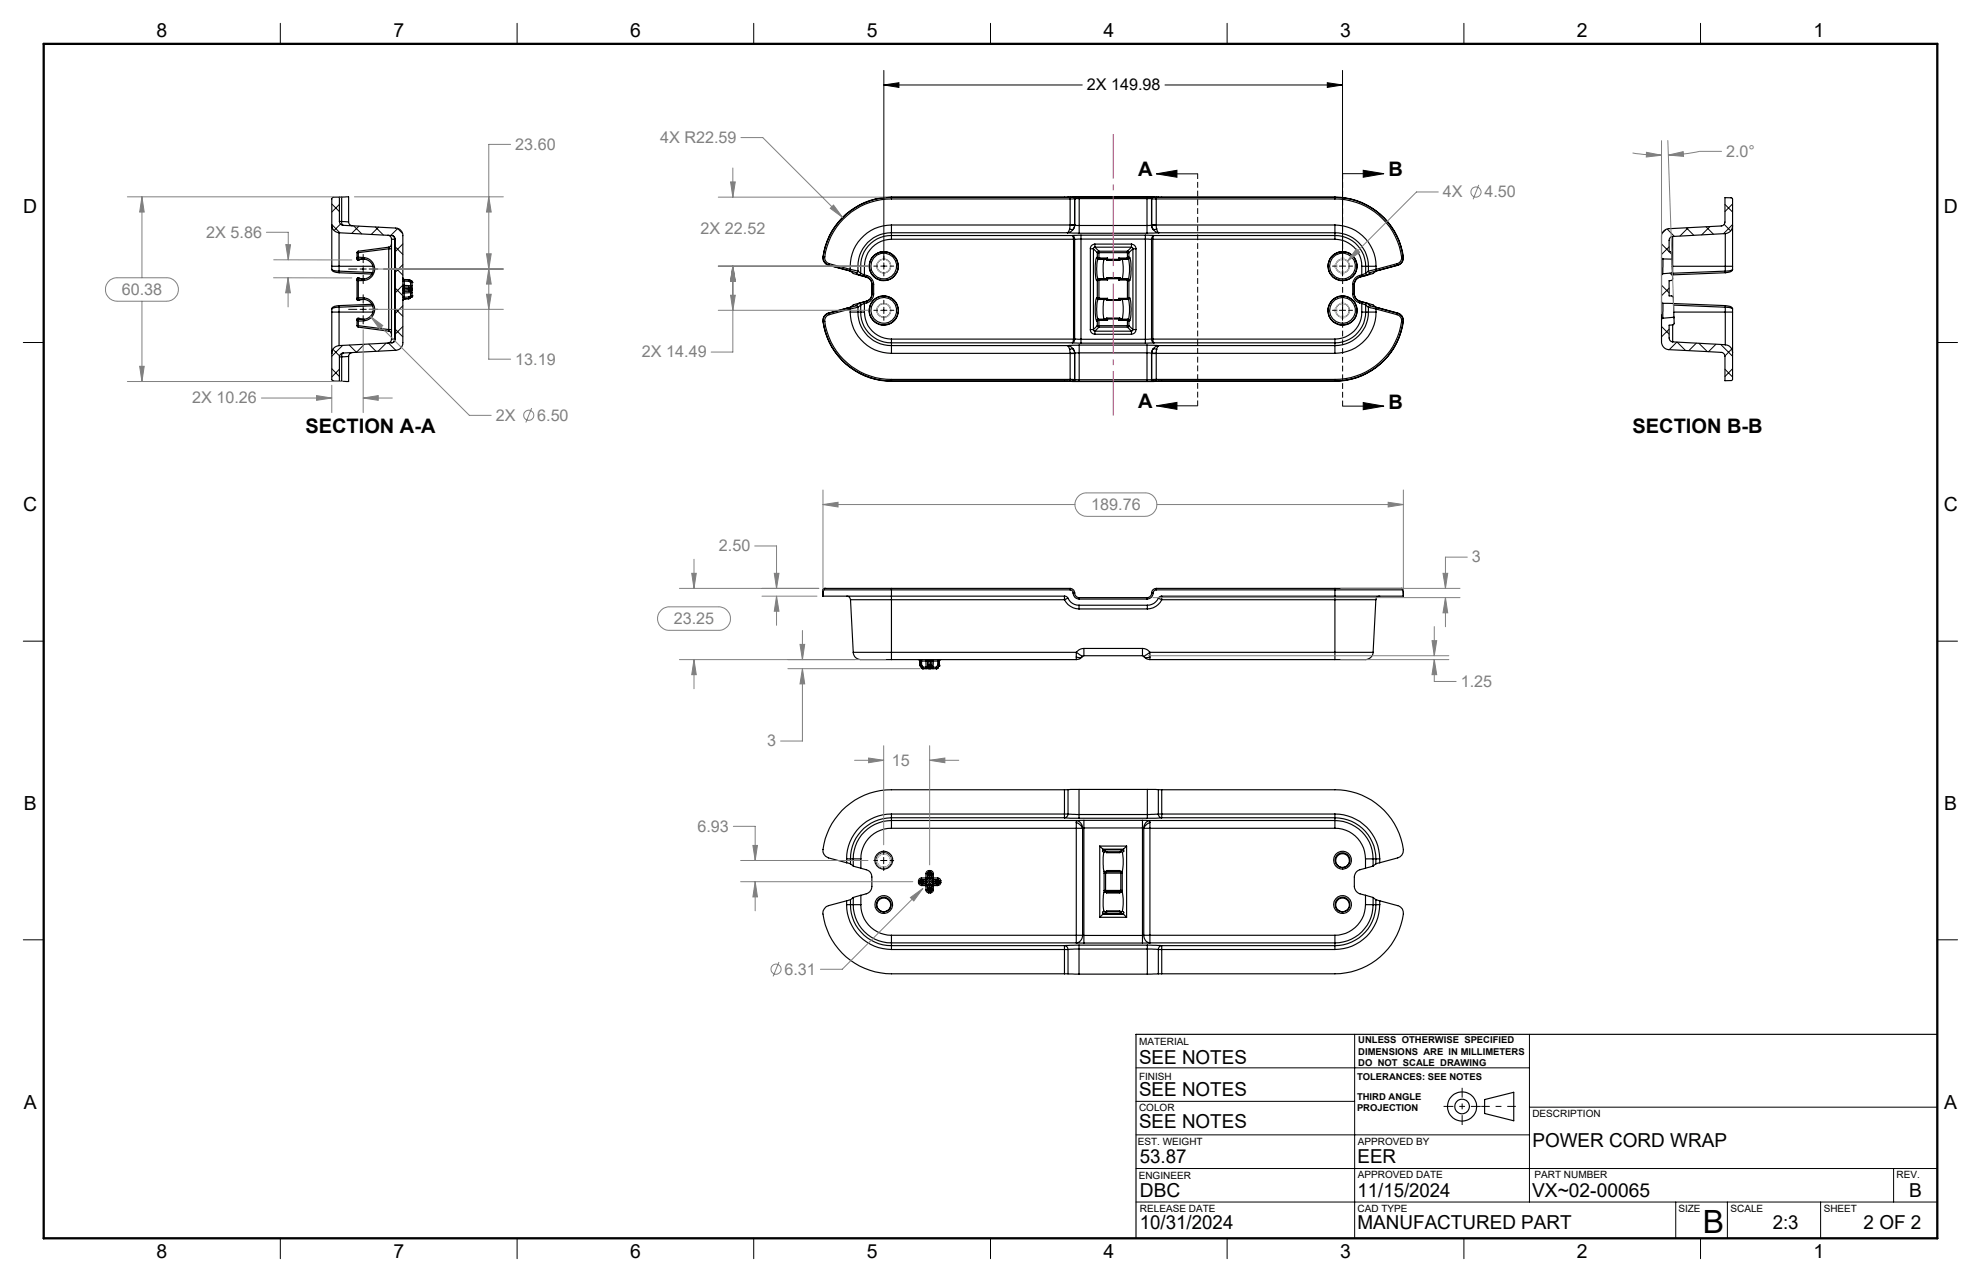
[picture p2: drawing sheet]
<svg xmlns="http://www.w3.org/2000/svg" width="432mm" height="279mm" viewBox="0 0 432 279" stroke-linecap="round" stroke-linejoin="round" font-family="sans-serif">
<defs><g id="words">
<text font-size="7" x="371.2" y="268.7">B</text>
<g font-size="4.4">
<text x="248.1" y="38.4">A</text>
<text x="302.6" y="38.4">B</text>
<text x="248.1" y="89">A</text>
<text x="302.6" y="89.1">B</text>
<text x="66.6" y="94.4">SECTION A-A</text>
<text x="355.8" y="94.3">SECTION B-B</text>
</g>
<g font-size="4.2">
<text x="34.1" y="8.1">8</text>
<text x="85.7" y="8.1">7</text>
<text x="137.3" y="8.1">6</text>
<text x="188.9" y="8.1">5</text>
<text x="240.5" y="8.1">4</text>
<text x="292.1" y="8.1">3</text>
<text x="343.7" y="8.1">2</text>
<text x="395.3" y="8.1">1</text>
<text x="5.1" y="46.4">D</text>
<text x="423.7" y="46.4">D</text>
<text x="5.1" y="111.4">C</text>
<text x="423.7" y="111.4">C</text>
<text x="5.2" y="176.5">B</text>
<text x="423.8" y="176.5">B</text>
<text x="248.3" y="232">SEE NOTES</text>
<text x="248.3" y="238.9">SEE NOTES</text>
<text x="5.2" y="241.6">A</text>
<text x="248.3" y="245.9">SEE NOTES</text>
<text x="423.8" y="241.6">A</text>
<text x="334" y="249.9">POWER CORD WRAP</text>
<text x="248.5" y="253.4">53.87</text>
<text x="295.9" y="253.4">EER</text>
<text x="248.5" y="260.8">DBC</text>
<text x="295.9" y="260.8">11/15/2024</text>
<text x="334" y="260.8">VX~02-00065</text>
<text x="416.1" y="260.9">B</text>
<text x="248.5" y="267.9">10/31/2024</text>
<text x="295.9" y="267.9">MANUFACTURED PART</text>
<text x="386.4" y="267.9">2:3</text>
<text x="406.2" y="267.9">2 OF 2</text>
<text x="34.1" y="274.2">8</text>
<text x="85.7" y="274.2">7</text>
<text x="137.3" y="274.2">6</text>
<text x="188.9" y="274.2">5</text>
<text x="240.5" y="274.2">4</text>
<text x="292.1" y="274.2">3</text>
<text x="343.7" y="274.2">2</text>
<text x="395.3" y="274.2">1</text>
</g>
<text font-size="3.5" x="236.9" y="19.7">2X 149.98</text>
<g font-size="3.5" fill="#808080">
<text x="112.3" y="32.6">23.60</text>
<text x="143.9" y="31.2">4X R22.59</text>
<text x="376.3" y="34.2">2.0°</text>
<text x="314.5" y="43">4X</text>
<text x="323.6" y="43">4.50</text>
<text x="45" y="51.8">2X 5.86</text>
<text x="152.7" y="50.9">2X 22.52</text>
<text x="26.5" y="64.2">60.38</text>
<text x="139.9" y="77.9">2X 14.49</text>
<text x="112.3" y="79.4">13.19</text>
<text x="41.9" y="87.9">2X 10.26</text>
<text x="108.1" y="91.7">2X</text>
<text x="117.1" y="91.7">6.50</text>
<text x="237.9" y="111.1">189.76</text>
<text x="156.7" y="120.2">2.50</text>
<text x="320.8" y="122.6">3</text>
<text x="146.9" y="136">23.25</text>
<text x="318.4" y="149.7">1.25</text>
<text x="167.2" y="162.7">3</text>
<text x="194.4" y="166.9">15</text>
<text x="152" y="181.3">6.93</text>
<text x="171" y="212.4">6.31</text>
</g>
<g font-size="2.2">
<text x="248.3" y="227.6">MATERIAL</text>
<text x="248.3" y="235.3">FINISH</text>
<text x="248.3" y="242.1">COLOR</text>
<text x="334" y="243.4">DESCRIPTION</text>
<text x="248" y="249.5">EST. WEIGHT</text>
<text x="296" y="249.5">APPROVED BY</text>
<text x="248.2" y="257">ENGINEER</text>
<text x="296" y="256.8">APPROVED DATE</text>
<text x="334.5" y="256.8">PART NUMBER</text>
<text x="413.4" y="256.8">REV.</text>
<text x="248.5" y="264">RELEASE DATE</text>
<text x="295.9" y="264">CAD TYPE</text>
<text x="365.8" y="264">SIZE</text>
<text x="377.2" y="264">SCALE</text>
<text x="397.5" y="264">SHEET</text>
</g>
<g font-size="2.1">
<text x="296.1" y="227.3">UNLESS OTHERWISE SPECIFIED</text>
<text x="296.1" y="229.8">DIMENSIONS ARE IN MILLIMETERS</text>
<text x="296.1" y="232.3">DO NOT SCALE DRAWING</text>
<text x="295.8" y="235.3">TOLERANCES: SEE NOTES</text>
<text x="295.8" y="239.6">THIRD ANGLE</text>
<text x="295.8" y="242.1">PROJECTION</text>
</g>
</g></defs>
<g fill="none" stroke="#000" stroke-width=".25">
<path d="M72.3 58.7a1.49 1.49 0 0 0 1.6 .7M72.3 49a1.69 1.69 0 0 0 1.6 1.7M72.3 58h1.6M72.3 49v9M72.3 58.7l.3 .2 1.3 .2M72.3 58v.7M73.9 50.7l11.5 .6a.78 .78 0 0 1 .7 .8M73.9 50.7v7.3M73.9 59.1v.3M73.9 58h7.4M73.9 59.4l7.2 .3M73.9 58v1.1"/>
<path d="M73.9 59.1l7.3 .3M74 43h-1.4l-.3 .3v5.7M74 48.3a.92 .92 0 0 0 .8 .8M74 48.3h.5M74 43v5.3M74.5 42.9l-.5 .1M74.5 48.3v.6l.3 .2M74.5 48.3l1.5 .1M74.5 42.9h1.5v5.5M74.5 42.9v5.4M74.8 49.1l11.5 .6a1.63 1.63 0 0 1 1.5 1.7v23.3a1.63 1.63 0 0 1-1.5 1.6l-11.5 .6M76 48.4a.84 .84 0 0 0 .8 .8"/>
<path d="M77.8 55.1h.3M77.8 56.2l.2 .2M77.8 55.1v1.5l.2 .1M78 56.4h.1M78 56.7h.1M78 56.4l1.3 .1M78 56.4v.3M78.1 54.8v.3M78.1 56.1l-.1 .3M78.1 56.1l-.3 .1M78.1 54.8l-.3 .3M78.1 55.1v1"/>
<path d="M78.1 56.1h1.2M79.1 56.4l-1.1 .3M79.3 56.1a2.51 2.51 0 0 1 2.4 2.5 2.51 2.51 0 0 1-2.4 2.5M79.3 56.5a2.15 2.15 0 0 1 2.1 2.1 2.15 2.15 0 0 1-2.1 2.2M79.3 56.1v.4M84.5 51.3a.92 .92 0 0 1 .8 .8M84.7 54.2h.6M84.7 53.9v.3M84.7 54.2v17.6M84.7 53.9l-6.6 .9M84.7 54.2l-6.6 .9M85.3 52.1l.7 .1"/>
<path d="M85.3 53.2a.67 .67 0 0 1-.6 .7M85.3 52.1v21.8M85.6 51.4l.3 .2 .1 .5M86 52.1h.1M86 52.1v21.8M86.1 52.1v21.8M179.4 56a1.61 1.61 0 0 0 1.2 1.8M179.4 56h.4M179.4 56a1.71 1.71 0 0 0 1.3 1.8M179.4 56h.1M179.8 56a1.3 1.3 0 0 0 .9 1.5M180.6 57.8l4.7 1.3 .7 .5 2.8 .8"/>
<path d="M180.7 57.8h-.1M180.7 57.8l4.5 1.2M180.7 57.5v.3M180.7 57.5l4.6 1.2M185.2 59l1.4 .4M185.3 58h1.7M185.3 58.7l-.1 .3M185.3 58.7l1.7 .4M185.3 58v.7M186.6 59.4l.6 .5M187 59.1l-.1 .3h-.3M187 58v1.1"/>
<path d="M187 58h.6M187 59.1l.6 .4M187.2 59.9l1.1 .3M187.6 59.5l-.1 .3-.3 .1M187.6 58h.8M187.6 59.5l.8 .4M187.6 58v1.5M188.4 59.9l-.1 .3M188.4 58v1.9M188.4 59.9l.5 .1M194.3 49a9.1 9.1 0 0 0-9 9M194.3 43.4a14.7 14.7 0 0 0-14.5 12.6"/>
<path d="M194.3 43a15 15 0 0 0-14.9 13M194.3 43v.4M194.3 49v1.7M194.3 50.7a7.2 7.2 0 0 0-7.3 7.3M194.3 51.3a6.7 6.7 0 0 0-6.7 6.7M194.3 51.3v.8M194.3 52.1a5.9 5.9 0 0 0-5.9 5.9M194.3 49h39M194.3 43.4h39M194.3 43h.1M194.3 50.7v.6M194.3 50.7h38.4"/>
<path d="M194.3 43h39M194.3 51.3h39.5M194.3 52.1h39.7M232 43h21.2M232.7 50.7l2.5 .1M233.2 49.9l-.5 .8M233.2 49.9l.3 .1 .5-.1M233.3 49h.1M233.3 49l.9 .1M233.3 49l-.1 .9M233.3 43v.4M233.3 43h.6"/>
<path d="M233.3 43.4v5.6M233.8 51.3l.2 .2 .2 .6M233.8 51.3l.2 .8M233.9 43l.3 .3M233.9 43h.1M234 49.9l-.6 .6-.7 .2M234 52.2h.2M234 52.1h.2M234 52.1v21.8M234.2 43.3l-.9 .1M234.2 49.1l-.2 .8M234.2 43.3h.1"/>
<path d="M234.2 49l1 .1M234.2 49l-.2 .9M234.2 43.3v5.7M234.2 52.1v21.8M235.2 42.9l-1.3 .1M235.2 43.3h-1M235.2 49.1v1.7M235.2 42.9v.4M235.2 42.9h14.8M235.2 43.3v5.8M235.2 50.8h14.8M235.2 49.1h14.8"/>
<path d="M235.2 43.3h14.8M235.6 51.3h-1.8M235.6 51.3v.8M235.6 52.1l-1.4 .1M235.6 51.3h14.1M235.6 52.1h14.1M235.6 52.1v21.8M237.7 54.2h.6M237.7 54.2v17.6M238.3 54.2v17.6M238.3 54.2l.9 .9M238.7 53.9l-.3 .1-.1 .2"/>
<path d="M238.7 53.2a1.02 1.02 0 0 0-1 1M238.7 53.2v.7M238.7 53.9l.8 .9M238.7 53.9h7.9M238.7 53.2h7.9M239 56.1a10 10 0 0 0 0 5M239 56.1l.4 .4M239.2 56.1l.3 .1M239.2 55.1h.3M239.2 56.1l.3 .3M239.2 55.1v1M239.2 56.1h-.2"/>
<path d="M239.4 56.5a7.4 7.4 0 0 0 0 4.3M239.4 56.5h1.5M239.5 56.4h.1M239.5 56.2h.1M239.5 56.2v.2M239.5 54.8l-.3 .3M239.5 54.8v.3M239.5 55.1v1.1M239.5 55.1h6.2M239.5 56.2h1.9M239.5 56.4h1.7M239.5 54.8h6.2"/>
<path d="M239.5 56.4l-.1 .1M240.9 56.5h-.2a8.1 8.1 0 0 0 0 4.3h.1M241.1 56.5l.1 .2h2.9M241.1 56.4h.1M241.1 56.4l-.2 .1M241.2 56.4v.3l.2-.2M241.2 56.4h-.1M241.4 56.2l-.2 .2M241.4 56.2v.3M241.4 56.5h2.5M243.9 56.2l.2 .2M243.9 56.5l.2 .2"/>
<path d="M243.9 56.2v.3M243.9 56.2h1.8M244.1 56.4h.1M244.1 56.7h.1M244.1 56.4v.3M244.1 56.4h1.6M244.2 56.5l-.1 .2M244.2 56.4l.2 .1M244.2 56.4h.1M244.4 56.5l.2 .1a8.9 8.9 0 0 1-.1 4.2h-.1M244.4 56.5h1.5M245.7 56.2v.2"/>
<path d="M245.7 56.4l.2 .1M245.7 55.1h.4M245.7 56.2l.1 .2M245.7 54.8v.3M245.7 54.8l.4 .3M245.7 55.1v1.1M245.8 56.4h-.1M245.9 56.5a7.4 7.4 0 0 1 0 4.3M246.1 56.1l-.4 .1M246.1 56.1l-.3 .3M246.1 55.1v1M246.1 56.1h.1"/>
<path d="M246.2 56.1a10 10 0 0 1 0 5M246.2 56.1l-.3 .4M246.6 53.9l.3 .1v.2M246.6 53.2a1.02 1.02 0 0 1 1 1M246.6 53.2v.7M246.6 53.9l-.9 .9M246.9 54.2h.7M246.9 54.2l-.8 .9M246.9 54.2v17.6M247.6 54.2v17.6M249.7 51.3h1.8M249.7 52.1l1.3 .1"/>
<path d="M249.7 51.3v.8M249.7 52.1v21.8M250 42.9l1.4 .1M250 43.3h1M250 49.1v1.7M250 42.9v.4M250 43.3v5.8M251 49l-1 .1M251 49l.3 .9M251 52.2h.3M251 43.3v5.7M251 52.1v21.8"/>
<path d="M251 43.3h.1M251 49h1M251 43.3l1 .1M251 49.1l.3 .8M251 49v.1M251 49h.1M251.3 49.9l.5 .6 .8 .2M251.3 52.1v21.8M251.3 52.1h39.7M251.4 43h.6M251.4 43l-.3 .1-.1 .2M251.4 43h.1"/>
<path d="M251.5 51.3l-.3 .2-.2 .6M251.5 51.3l-.2 .8M251.5 51.3h39.5M252 49l.1 .9M252 49l-1 .1M252 43v.4M252 43.4v5.6M252 49h39M252 43.4h39M252 43h39M252.1 49.9l.2 .6 .3 .2M252.1 49.9l-.4 .1-.4-.1"/>
<path d="M252.6 50.7l-2.6 .1M252.6 50.7h38.4M291 49a9 9 0 0 1 8.9 9M291 43.4a14.7 14.7 0 0 1 14.5 12.6M291 43v.4M291 43a15 15 0 0 1 14.8 13M291 50.7a7.3 7.3 0 0 1 7.3 7.3M291 49v1.7M291 43a15.1 15.1 0 0 1 14.9 13M291 51.3a6.7 6.7 0 0 1 6.7 6.7M291 52.1a5.8 5.8 0 0 1 5.8 5.9M291 51.3v.8"/>
<path d="M291 43h.1M291 50.7v.6M296.8 58h.9M296.8 59.9l.1 .3M296.8 58v1.9M296.8 59.9l-.5 .1M297.7 59.5l.1 .3 .3 .1M297.7 59.5l-.9 .4M297.7 58h.6M297.7 58v1.5M298.1 59.9l-1.2 .3M298.3 58h1.6"/>
<path d="M298.3 59.1l.1 .3h.3M298.3 58v1.1M298.3 59.1l-.6 .4M298.7 59.4l-.6 .5M299.9 58.7l.1 .3M299.9 58.7l-1.6 .4M299.9 58v.7M300 59l-1.3 .4M304.5 57.5l.1 .3M304.5 57.5l-4.6 1.2M304.6 57.8h.1M304.6 57.8l-4.6 1.2"/>
<path d="M304.7 57.8l-4.6 1.2-.8 .6-2.9 .8M305.5 56a1.32 1.32 0 0 1-1 1.5M305.8 56h-.3M305.8 56a1.63 1.63 0 0 1-1.2 1.8M305.8 56h.1M305.9 56a1.62 1.62 0 0 1-1.2 1.8M362.2 56.1l.3 .3M362.2 56.1v3.9M362.4 59.7l-.2 .3M362.5 56.4v.1M362.5 56.5l-.1 3.2M364.4 56.5l.1 2.9"/>
<path d="M364.5 58h11.6M364.5 59.5v1.6l-.7 .1v3.3h.6l.3 .2 .1 1.4M364.5 59.5l-2.1 .2M364.6 59.9h.1M364.6 51.5h-.1a.88 .88 0 0 0-.7 .9v2.5l.5 .1 .1 1.5-1.9-.1M364.6 51.5v8M364.6 59.5v.4M364.6 59.5l-.1 .1M376.1 50.9v7.1M376.1 58h1.5M376.1 59.1v.3M376.1 59.4l-11.5 .5"/>
<path d="M376.1 50.9l-11.5 .6M376.1 58v1.1M376.1 59.1l-11.5 .4M377.6 58.7v.1a1.65 1.65 0 0 1-1.5 .6M377.6 49.2v-5.8l-.3-.3h-1.3v5.3l-.2 .5-.3 .3-11.8 .6a1.7 1.7 0 0 0-1.5 1.8v4.5M377.6 49.2a1.67 1.67 0 0 1-1.5 1.7M377.6 49.2v8.8M377.6 58.7l-.5 .3-1 .1M377.6 58v.7M72.3 77v5.8l.3 .2 1.4 .1M72.3 68h1.6M72.3 68v9"/>
<path d="M72.3 67.3v.7M73.9 66.6a1.44 1.44 0 0 0-1.6 .7M73.9 75.3a1.69 1.69 0 0 0-1.6 1.7M73.9 68v7.3M73.9 67l-1.3 .1-.3 .2M73.9 66.6v.4M73.9 68h7.4M73.9 67v1M74 77.8h.5M74 77.8v5.3M74.5 77.8v5.3M74.8 76.9a.92 .92 0 0 0-.8 .9"/>
<path d="M74.8 76.9l-.3 .3v.6M76 77.7l-1.5 .1M76 77.7v5.4h-1.5M76.8 76.8a.84 .84 0 0 0-.8 .9M77.8 71h.3M77.8 69.8l.3 .2M77.8 71l.3 .3M78 60.9l.1 .3M78 60.9h.1M78 69.7l.1 .3M78 69.6v.1M78 65.2h.1"/>
<path d="M78 60.9l-.2 .1 .3 .2M78 69.7l-.2 .1M78 69.6l-.2 .2M78 65.5h.1M78 60.6l1.1 .2M78 60.6h.1M78 69.4l1.1 .2M78 69.4h.1M78 69.4l-.2 .1v1.5M78 60.6l-.2 .1v4.7l.2 .1M78 65.2l1.3 .1M78 60.6v.3"/>
<path d="M78 65.2v.3M78 69.4v.3M78.1 71v.3M78.1 64.9l-.1 .3M78.1 64.9l-.3 .1 .2 .2M78.1 71l6.6 .8M78.1 71.3l6.6 .9M78.1 61.2v3.7M78.1 70v1M78.1 64.9h1.2M79.1 65.3l-1.1 .2M79.3 64.9a2.51 2.51 0 0 1 2.4 2.5 2.51 2.51 0 0 1-2.4 2.5"/>
<path d="M79.3 60.8v.3M79.3 69.6v.3M79.3 65.3a2.15 2.15 0 0 1 2.1 2.1 2.15 2.15 0 0 1-2.1 2.2M79.3 64.9v.4M79.3 69.9l-1.2 .1M79.3 61.1l-1.2 .1M79.3 60.8l-1.3 .1M79.3 69.6h-1.3M81.1 66.3l-7.2 .3M81.2 66.6l-7.3 .4M84.7 71.8h.6M84.7 72.2a.67 .67 0 0 1 .6 .6"/>
<path d="M84.7 71.8v.4M85.3 73.9a.92 .92 0 0 1-.8 .9M86 73.9h.1M86 73.9h-.7M86 73.9l-.1 .5-.4 .3M86.1 73.9a.78 .78 0 0 1-.7 .8l-11.5 .6M87.8 60.6l.3 .3M87.8 63.2h.3M87.8 62.8h.3M87.8 61.3h.3M87.8 64.8h.3M88.1 65.1l-.3 .4"/>
<path d="M88.1 63.2v.3M88.1 63.5l-.3 .4h.3M88.1 62.5v.3M88.1 62.2h-.3l.3 .3M88.1 62.8v.4M88.1 62.8l1 .1M88.1 62.5l1 .1M88.1 60.9v.4M88.1 64.8v.3M88.1 65.1l-.3 .3M88.1 62.2v.3M88.1 63.5v.4"/>
<path d="M88.1 61.3h1M88.1 60.9l1 .1M88.1 65.1h.1M88.1 60.9h.1M88.1 61.3v.9M88.1 63.9v.9M88.1 62.2l1.4 .1M89.1 61h.1M89.1 63.5h-1M89.1 63.1l-1 .1M89.1 63.1v.4M89.1 62.6v.3"/>
<path d="M89.1 62.9v.2M89.1 63.1h.1M89.1 62.9h.1M89.1 62.6l.1 .3M89.1 62.6h.4M89.1 63.5h.4M89.1 61v.3M89.1 65.1h-1M89.1 64.7l-1 .1M89.1 64.7v.4M89.1 61.3l.4 .3M89.1 64.7l.1 .3"/>
<path d="M89.1 65.1h.1M89.2 65l-.1 .1M89.2 62.9v.2M89.2 63.1l-.1 .4M89.2 61l-.1 .3M89.2 65h.1M89.2 61h.1M89.2 61l.5 .3M89.2 62.9h.5M89.2 63.1h.5M89.5 62.6l.2 .3M89.5 62.6l.3 .3"/>
<path d="M89.5 62.3v.3M89.5 63.5v.3M89.5 63.8h.3M89.5 62.3h.3M89.5 64.5l-.4 .2M89.5 64.5l.2 .3M89.5 61.6h.3M89.5 64.5h.3M89.5 63.8l-1.4 .1M89.5 61.6v.7M89.5 63.8v.7M89.7 61.3l.1 .3"/>
<path d="M89.7 62.9v.2M89.7 63.1l-.2 .4M89.7 62.9h.1M89.7 61.3l-.2 .3M89.7 64.8h.1M89.7 61.3h.1M89.7 64.8l-.5 .2M89.8 64.5l-.1 .3M89.8 62.9v.2M89.8 63.1h-.1M89.8 63.1l-.3 .4M89.8 63.1v.7"/>
<path d="M89.8 62.3v.6M89.8 61.6h.1M89.8 64.5h.1M89.8 61.6v.7M89.8 63.8v.7M179.4 70.1a15 15 0 0 0 14.9 13M179.4 70.1h.1M179.4 70.1a15 15 0 0 0 14.9 12.9M179.8 70.1a14.7 14.7 0 0 0 14.5 12.6M179.8 70.1h-.4M180.6 68.2a1.61 1.61 0 0 0-1.2 1.9M180.6 68.2l.1 .1"/>
<path d="M180.7 68.3a1.66 1.66 0 0 0-1.3 1.8M180.7 68.3v.3M180.7 68.6a1.29 1.29 0 0 0-.9 1.5M185.2 67l.1 .3M185.2 67l-4.5 1.3M185.3 68a9.1 9.1 0 0 0 9 9M185.3 68h1.7M185.3 67.3l-4.6 1.3M185.3 67.3v.7M186.6 66.6l-1.4 .4M186.6 66.6l.3 .1 .1 .3M187 68a7.2 7.2 0 0 0 7.3 7.3"/>
<path d="M187 67l-1.7 .3M187 67v1M187 68h.6M187.2 66.1l.3 .1 .1 .3M187.2 66.1l-.6 .5M187.6 68a6.7 6.7 0 0 0 6.7 6.7M187.6 68h.8M187.6 66.5v1.5M187.6 66.5l-.6 .5M188.3 65.8l-1.1 .3M188.3 65.8l.1 .3M188.3 60.2l.5 .2"/>
<path d="M188.4 68a5.9 5.9 0 0 0 5.9 5.9M188.4 66.1l-.8 .4M188.4 66.1v1.9M188.8 65.7l-2.8 .7-.7 .6-4.7 1.2M188.8 60.4l.8 .5 .3 .5 .1 .6M188.8 65.7h.1M188.8 60.4l.9 .5 .3 .5 .1 .6M188.8 65.7l.1 .3M188.8 60.4h.1M188.8 65.7l-.5 .1M188.9 60l.7 .4 .5 .5 .3 1.1M188.9 60l-.1 .4"/>
<path d="M188.9 66l-.5 .1M190 64l-.1 .7-.3 .5-.8 .5M190 62v2M190 64l.1 .1M190.1 62h.3M190.1 64.1h.3M190.1 64.1l-.1 .6-.3 .5-.9 .5M190.1 62v2.1M190.1 62h-.1M190.4 64.1l-.3 1-.5 .6-.7 .3M190.4 62v2.1M194.3 75.3v1.7"/>
<path d="M194.3 73.9v.8M194.3 77h39M194.3 74.7v.6M194.3 75.3h38.4M194.3 74.7h39.5M194.3 73.9h39.7M232.7 75.3l.5 .9M232.7 75.3l.7 .3 .6 .5M233.2 76.2l.1 .8M233.3 77v5.7M233.8 74.7l1.8 .1M234 76.1l-.5-.1-.3 .2"/>
<path d="M234 76.1l.2 .8M234 76.1l.2 .9M234 73.9h.2M234 73.9l-.2 .8M234.2 76.9l-.9 .1M234.2 73.9l-.2 .7-.2 .1M234.2 73.9h1.4M234.2 77v5.7M235.2 76.9l-1 .1M235.2 75.2l-2.5 .1M235.2 75.2v1.7M235.2 76.9v5.9"/>
<path d="M235.2 75.2h14.8M235.2 76.9h14.8M235.6 73.9v.9M235.6 74.8h14.1M235.6 73.9h14.1M237.7 71.8h.6M237.7 71.8a1.02 1.02 0 0 0 1 1M238.3 71.8l.1 .2 .3 .2M238.7 72.2v.6M238.7 72.2h7.9M238.7 72.8h7.9M239 64.9a10 10 0 0 0 0 5"/>
<path d="M239 64.9l.1 .2 .3 .2M239 61.1l.2 .1M239 69.9l.2 .1M239.2 64.9l.3 .1M239.2 71h.3M239.2 71l.3 .3M239.2 64.9l.3 .3M239.2 61.2v3.7M239.2 70v1M239.2 64.9h-.2M239.2 71l-.9 .8M239.4 69.6l-.4 .3"/>
<path d="M239.4 60.8l-.3 .1-.1 .2M239.4 65.3h1.7M239.4 65.3a7.4 7.4 0 0 0 0 4.3M239.4 60.8h1.4M239.4 69.6h.1M239.4 60.8l.1 .1M239.4 69.6h1.5M239.5 65.2h.1M239.5 69.7l-.3 .3M239.5 69.7v.1M239.5 60.9l-.3 .3M239.5 60.9v.1"/>
<path d="M239.5 60.9h.1M239.5 61h.1M239.5 65h.1M239.5 61l-.3 .2M239.5 69.8h.1M239.5 69.8l-.3 .2M239.5 71v.3M239.5 65v.2M239.5 69.6v.1M239.5 69.6v.2M239.5 61h1.9M239.5 65h1.9"/>
<path d="M239.5 61v4M239.5 69.8v1.2M239.5 69.8h1.9M239.5 71h6.2M239.5 71.3h6.2M239.5 65.2h1.7M239.5 69.6h1.7M239.5 60.9h1.7M239.5 65.2l-.1 .1M239.5 71.3l-.8 .9M240.8 60.8h.3M240.8 65.3h-.1a9.5 9.5 0 0 0-.1 4.2l.3 .1"/>
<path d="M240.9 69.6h.2M241.1 65.3l.1 .2h2.9M241.1 65.3h.1M241.1 60.8h.1M241.1 69.6h.1M241.1 60.8l.1 .1M241.2 69.4l-.1 .2M241.2 69.4h2.9M241.2 69.4h.1M241.2 60.9l.2 .1M241.2 60.6l.2 .1M241.2 69.4l.2 .1"/>
<path d="M241.2 69.7l.2 .1M241.2 65.5h.1M241.2 65.2h.1M241.2 69.6v.1M241.2 60.9h.1M241.2 60.6h.1M241.2 60.6v.3M241.2 65.2v.3M241.2 69.4v.3M241.2 65.2l-.1 .1M241.4 65l-.2 .2M241.4 65.3l-.2 .2"/>
<path d="M241.4 60.7v.3M241.4 65v.3M241.4 69.5v.3M241.4 60.7h2.5M241.4 65.3h2.5M241.4 69.5h2.5M243.9 65.3l.2 .2M243.9 65l.2 .2M243.9 61h1.8M243.9 60.7v.3M243.9 65v.3M243.9 69.5v.3"/>
<path d="M243.9 65h1.8M243.9 69.8h1.8M244.1 60.6l-.2 .1M244.1 60.9l-.2 .1M244.1 69.4l-.2 .1M244.1 69.4l-.2 .4M244.1 65.5h.1M244.1 65.2h.1M244.1 60.9h.1M244.1 69.4h.1M244.1 60.6h.1M244.1 60.6v.3"/>
<path d="M244.1 65.2v.3M244.1 65.2h1.6M244.1 60.9h1.6M244.1 65.2l.1 .1M244.1 60.6h-2.9l-.1 .2M244.1 60.6l.1 .2M244.1 69.4l.1 .2M244.2 65.3l-.1 .2M244.2 65.3h.2M244.2 65.3h.1M244.2 69.6h.1M244.2 60.8h.1"/>
<path d="M244.2 60.8h1.7M244.2 69.6h-.1h1.6M244.2 60.8l-.1 .1M244.4 69.6h-.2M244.4 69.6h1.5M244.4 65.3h.1a8.1 8.1 0 0 1 0 4.2l-.1 .1M244.4 65.3h1.5M245.7 61h.1M245.7 69.8h.1M245.7 65.2h.1M245.7 65v.2M245.7 69.6v.2"/>
<path d="M245.7 69.6l.1 .1M245.7 60.9v.1M245.7 60.9h.1M245.7 65.2l.2 .1M245.7 61l.4 .2M245.7 71h.4M245.7 69.8l.4 .2M245.7 71v.3M245.7 65l.1 .2M245.7 61v4M245.7 69.8v1.2M245.7 71.3l.9 .9"/>
<path d="M245.8 69.7l-.1 .1M245.8 69.7l.3 .3M245.8 60.9l-.1 .1M245.8 60.9l.3 .3M245.9 69.6l.3 .3M245.9 60.8l.3 .3M245.9 65.3a7.4 7.4 0 0 1 0 4.3M245.9 69.6h-.2M245.9 60.8l-.2 .1M246.1 64.9l-.4 .1M246.1 71l-.4 .3M246.1 64.9l-.3 .3"/>
<path d="M246.1 61.2v3.7M246.1 70v1M246.1 64.9h.1M246.1 71l.8 .8M246.2 64.9a10 10 0 0 1 0 5M246.2 64.9l-.3 .4M246.2 69.9l-.1 .1M246.2 61.1l-.1 .1M246.6 72.2v.6M246.9 71.8v.2l-.3 .2M246.9 71.8h.7M247.6 71.8a1.02 1.02 0 0 1-1 1"/>
<path d="M249.7 73.9v.9M250 76.9l1 .1M250 75.2v1.7M250 75.2l2.6 .1M250 76.9v5.9M251 73.9l.2 .7 .3 .1M251 73.9h-1.3M251 73.9h.3M251 77v5.7M251 77h.1M251 77h1M251 76.9v.1"/>
<path d="M251 76.9l1 .1M251.3 76.1l-.3 .8M251.3 76.1l.4-.1 .4 .2M251.3 76.1l-.3 .9M251.3 73.9l.2 .8M251.3 73.9h39.7M251.5 74.7l-1.8 .1M251.5 74.7h39.5M252 77h.1M252 77h39M252 77v5.7M252.1 76.2l-.1 .8"/>
<path d="M252.6 75.3l-.3 .2-.2 .7M252.6 75.3l-.8 .3-.5 .5M252.6 75.3h38.4M291 75.3v1.7M291 73.9v.8M291 74.7v.6M294.9 64.1l.1 .7 .4 .6 .9 .6M294.9 62h.3M294.9 64.1h.3M294.9 62v2.1M295.2 64.1l.4 1.1 .8 .5M295.2 64.1l.5 1.1 .7 .5"/>
<path d="M295.2 62v2.1M296.3 60l-.9 .6-.4 .6-.1 .8M296.3 60l.1 .4M296.3 66l.5 .1M296.4 65.7l-.1 .3M296.4 60.4l-.8 .5-.4 1.1M296.4 60.4h.1M296.4 65.7l.5 .1M296.4 65.7l2.9 .7 .8 .6 4.6 1.2M296.4 60.4l-.7 .5-.5 1.1M296.4 65.7h.1M296.8 68a5.8 5.8 0 0 1-5.8 5.9"/>
<path d="M296.8 68h.9M296.8 66.1l.9 .4M296.8 66.1v1.9M296.9 65.8l1.2 .3M296.9 65.8l-.1 .3M296.9 60.2l-.5 .2M297.7 68a6.7 6.7 0 0 1-6.7 6.7M297.7 68h.6M297.7 66.5v1.5M297.7 66.5l.6 .5M298.1 66.1l-.3 .1-.1 .3M298.1 66.1l.6 .5"/>
<path d="M298.3 68a7.3 7.3 0 0 1-7.3 7.3M298.3 68h1.6M298.3 67l1.6 .3M298.3 67v1M298.7 66.6l-.3 .1-.1 .3M298.7 66.6l1.3 .4M299.9 68a9 9 0 0 1-8.9 9M299.9 67.3v.7M299.9 67.3l4.6 1.3M300 67l-.1 .3M300 67l4.6 1.3M304.5 68.6a1.32 1.32 0 0 1 1 1.5"/>
<path d="M304.6 68.3l-.1 .3M304.6 68.3a1.58 1.58 0 0 1 1.2 1.8M304.7 68.2a1.7 1.7 0 0 1 1.2 1.9M304.7 68.2l-.1 .1M305.5 70.1a14.7 14.7 0 0 1-14.5 12.6M305.5 70.1h.3M305.8 70.1a15 15 0 0 1-14.8 12.9M305.9 70.1a15.1 15.1 0 0 1-14.9 13M305.9 70.1h-.1M362.2 65.8l.3 .3M362.2 65.8v3.9M362.2 69.7v4.8a1.7 1.7 0 0 0 1.5 1.7l11.5 .6a.91 .91 0 0 1 .8 .8v5.4l1.4-.1 .2-.2v-5.9"/>
<path d="M362.2 60v5.8M362.4 69.4l2.5-.3v1.4l-.3 .3M362.4 69.4l-.2 .3M362.5 66.1l-.1 3.3M362.5 66.1h2.3M364.6 70.8l-.8 .1v2.8a.81 .81 0 0 0 .8 .8M364.6 70.7v.1M364.6 74.5l11.5 .6M364.6 70.8v3.7M364.6 66.1l11.5 .5M364.8 66.2l.1 2.9M364.8 66.5l11.3 .5"/>
<path d="M364.8 68h11.3M376.1 66.6l1 .2 .5 .3v.2M376.1 75.1a1.69 1.69 0 0 1 1.5 1.7M376.1 68v7.1M376.1 68h1.5M376.1 67l1 .1 .5 .2M376.1 66.6v.4M376.1 67v1M377.6 68v8.8M377.6 67.3v.7M74 83.1h.5M194.3 82.7v.3"/>
<path d="M194.3 83.1h96.7M194.3 82.7h39M194.3 83v.1M194.3 83h39M233.3 82.7h.9M233.3 82.7v.3M233.3 83h.6M233.9 83h.1M233.9 83l1.3 .1M234.2 82.7l-.3 .3M234.2 82.7h.1M234.2 82.7l1 .1"/>
<path d="M235.2 82.8v.3M235.2 83.1h14.8M235.2 82.8h14.8M250 82.8v.3M251 82.7l-1 .1M251 82.7l.1 .3h.3M251 82.7h.1M251.4 83h.6M251.4 83l-1.4 .1M251.4 83h.1M252 82.7h-1M252 82.7v.3"/>
<path d="M252 82.7h39M252 83h39M291 82.7v.3M291 83v.1M179.4 128.6h14.9M179.4 128.6v1.3h14.9M179.4 128.6h.1M179.7 128.2l-.3 .4M179.8 128.2l-.4 .4M179.8 128.2h14.5M179.8 128.2h.1M184.5 129.9a.84 .84 0 0 1 .9 .8"/>
<path d="M185.4 130.7h8.9M185.4 130.7l.6 11.5M194.3 128.2v.4M194.3 129.9v.8M194.3 128.6v1.3M194.3 130.7v11.5M194.3 128.6h39M194.3 129.9h37.7M194.3 128.2h39M194.3 130.7h37.7M232 129.9l.5 .1 .3 .4M232 130.7a3.6 3.6 0 0 0 3.2 2"/>
<path d="M232 129.9v.8M232.8 130.4a2.58 2.58 0 0 0 2.4 1.5M232.8 130.4l-.8 .3M233.3 128.6l.3 .1 .3 .5M233.3 128.2v.4M233.3 128.2a1.03 1.03 0 0 1 .9 1M233.9 129.3a1.27 1.27 0 0 0 1.3 1.3M233.9 129.3h.3M233.9 129.2h.3M233.9 129.2v.1M234.2 129.3a1.03 1.03 0 0 0 1 .9M234.2 129.2v.1"/>
<path d="M235.2 131.9v.8M235.2 131.9h14.9M235.2 132.7h14.9M235.2 130.2v.4M235.2 130.6h14.8M235.2 130.2h14.8M250 130.2v.4M250.1 131.9v.8M251 129.3a.96 .96 0 0 1-1 .9M251 129.3h.4M251 129.2h.4M251 129.2v.1"/>
<path d="M251.4 129.3a1.32 1.32 0 0 1-1.4 1.3M251.4 129.2v.1M252 128.6l-.3 .1-.3 .5M252 128.2a.96 .96 0 0 0-1 1M252 128.2v.4M252 128.6h39M252 128.2h39M252.5 130.4a2.58 2.58 0 0 1-2.4 1.5M252.5 130.4l.7 .3M253.2 129.9l-.4 .1-.3 .4M253.2 130.7a3.5 3.5 0 0 1-3.1 2M253.2 129.9v.8"/>
<path d="M253.2 129.9h37.8M253.2 130.7h37.8M291 129.9h14.9M291 128.6h14.8M291 128.2h14.5M291 128.2v.4M291 129.9v.8M291 130.7h8.9M291 128.6v1.3M291 130.7v11.5M299.9 130.7l-.6 11.5M300.7 129.9a.79 .79 0 0 0-.8 .8"/>
<path d="M305.5 128.2l.4 .3v1.4M305.5 128.2h.1M305.5 128.2l.3 .4M305.8 128.6h.1M305.8 128.6l.1 1.3M186 142.2h8.3M186 142.2a1.91 1.91 0 0 0 2.4 1.6h5.9M194.3 142.2v1.6M194.3 142.2h40.3M194.3 143.8h40.3M200.2 143.8l.3 .3M200.5 144.1l.1 .9"/>
<path d="M200.5 144.1h.1M200.6 145v.2M200.6 144.1h.3M200.6 144.1v.9M200.6 145h.1M200.6 145h.3M200.6 145.2h.1M200.6 145.2l.3 .4M200.9 143.8v.3M200.9 144.1v.9M200.9 144.1h.9M200.9 145.6l.3 .1"/>
<path d="M200.9 145l.3 .4M200.9 145l-.3 .2M200.9 145.6h.1M201.2 145.4l-.3 .2M201.2 145.4v.3M201.2 145.7h.1M201.2 145.4h.7M201.2 145.7h.7M201.8 144.1v-.3l.3 .3M201.8 144.1h.3M201.8 144.1l.1 1.3M201.9 145.4h.3"/>
<path d="M201.9 145.4v.3M201.9 145.7h.6M202.1 144.1h.4M202.1 144.1l.1 .9M202.2 145h.3M202.2 145l.3 .2M202.2 145v.4M202.2 145.4l.3 .2M202.2 145.4l.3 .3M202.4 143.8l.1 .3M202.5 144.1h.3M202.5 144.1v.9"/>
<path d="M202.5 145h.3M202.5 145.2h.3M202.5 145v.2M202.5 145.2v.4M202.5 145.6h.2M202.5 145.7h.2M202.5 145.6v.1M202.7 145.6v.1M202.7 145.7h.7M202.8 145h.3M202.8 145v.2M202.8 145.2l-.1 .4"/>
<path d="M202.8 144.1h.3M202.8 144.1v.9M202.8 143.8v.3M203.1 145.4l-.4 .2M203.1 145.4l-.4 .3M203.1 145.4h.3M203.1 145l-.3 .2M203.1 145v.4M203.1 144.1l.2-.3 .1 .3M203.1 144.1v.9M203.1 144.1h.3M203.4 145.4v.3"/>
<path d="M203.4 145.4h.7M203.4 145.7h.7M203.4 144.1v1.3M203.4 144.1h1M204.1 145.4l.3 .2M204.1 145.4v.3M204.1 145.7h.1M204.4 145.6l-.3 .1M204.4 145h.3M204.4 145l-.3 .4M204.4 145l.2 .2M204.4 145.6h.1"/>
<path d="M204.4 144.1h.3M204.4 143.8v.3M204.4 144.1v.9M204.6 145.2h.1M204.6 145.2l-.2 .4M204.7 145l-.1 .2M204.7 145h.1M204.7 144.1v.9M204.7 144.1h.1M204.8 144.1l-.1 .9M205.1 143.8h-.3v.3M234.6 142.2l1.4 .9"/>
<path d="M234.6 142.2v1M234.6 143.2v.6M236 143.1a1.14 1.14 0 0 1-1.4 .1M236 143.1a1.61 1.61 0 0 1-1.4 .7M236.3 141.3l-1.1 .3-.6 .6M236.3 142.9l-.3 .2M236.3 141.3v1.6M236.3 141.3h12.7M236.3 142.9h12.7M249 141.3l1.1 .3 .5 .6M249 142.9l.3 .2M249 141.3v1.6"/>
<path d="M249.3 143.1a1.1 1.1 0 0 0 1.3 .1M249.3 143.1a1.61 1.61 0 0 0 1.3 .7M250.6 142.2l-1.3 .9M250.6 143.2v.6M250.6 142.2v1M250.6 142.2h40.4M250.6 143.8h40.4M291 142.2h8.3M291 142.2v1.6M299.3 142.2a1.96 1.96 0 0 1-2.4 1.6h-5.9M194.3 178.8a8.4 8.4 0 0 0-8.3 8.4M194.3 178.8v1.7"/>
<path d="M194.3 178.2a8.9 8.9 0 0 0-8.9 9M194.3 177.4a9.8 9.8 0 0 0-9.8 9.8M194.3 177.4v.8M194.3 178.2v.6M194.3 178.8h40.3M194.3 178.2h37.7M194.3 177.4h37.7M232 178.2l3.2 .1M232 177.4v.8M232 177.4h.8M232 172.1h-37.7a14.9 14.9 0 0 0-14.9 13.6 1.78 1.78 0 0 0 1.2 1.3l3.9 1M232 172.1v5.3"/>
<path d="M232.8 177.4a.85 .85 0 0 1-.8 .8M232.8 177.4l2.4 .1M232.8 172.1h-.8M232.8 172.1v5.3M234.6 179.2v1.3M234.6 179.2a2.45 2.45 0 0 1 1.4 1.3M234.6 178.8v.4M234.6 178.8a1.66 1.66 0 0 1 1.4 1.7M235.2 177.5v.8M235.2 172l-2.4 .1M235.2 178.3h14.9M235.2 177.5h14.9"/>
<path d="M235.2 172v5.5M235.2 172h14.9M236.3 178.8h-1.7M236.3 178.8v1.6M236.3 178.8h12.7M249 178.8v1.6M249 178.8h1.6M250.1 177.5v.8M250.1 172l2.4 .1M250.1 172v5.5M250.6 179.2a2.54 2.54 0 0 0-1.3 1.3M250.6 179.2v1.3"/>
<path d="M250.6 178.8v.4M250.6 178.8a1.6 1.6 0 0 0-1.3 1.7M250.6 178.8h40.4M252.5 177.4l-2.4 .1M252.5 177.4a.78 .78 0 0 0 .7 .8M252.5 177.4h.7M252.5 172.1h.7M252.5 172.1v5.3M253.2 178.2l-3.1 .1M253.2 177.4v.8M253.2 172.1h37.8a15.1 15.1 0 0 1 14.9 13.2 1.68 1.68 0 0 1-1.2 1.7l-4 1M253.2 178.2h37.8"/>
<path d="M253.2 177.4h37.8M253.2 172.1v5.3M291 178.8v1.7M291 178.8a8.4 8.4 0 0 1 8.3 8.4M291 178.2a8.9 8.9 0 0 1 8.9 9M291 177.4a9.8 9.8 0 0 1 9.7 9.8M291 177.4v.8M291 178.2v.6M184.5 197.2a9.8 9.8 0 0 0 9.8 9.7M184.5 197.2h.9M184.5 187.2h.9M184.5 188l.9 .3"/>
<path d="M184.5 196.3l-3.9 1.1a1.73 1.73 0 0 0-1.2 1.8 15 15 0 0 0 14.9 13h37.7M184.5 187.2v.8M184.5 196.3v.9M185.4 197.2a8.9 8.9 0 0 0 8.9 8.9M185.4 196.1l-.9 .2M185.4 197.2h.6M185.4 187.2h.6M185.4 187.2v1.1M185.4 196.1v1.1M185.4 188.3l.6 .4M186 197.2a8.3 8.3 0 0 0 8.3 8.3M186 197.2h1.6"/>
<path d="M186 187.2h1.6M186 188.7l1.6 .5M186 187.2v1.5M186 195.6v1.6M186 195.6l-.6 .5M187.6 197.2a6.7 6.7 0 0 0 6.7 6.6M187.6 189.2l1.8 .6 .5 .7 .1 2.7-.1 .6-.3 .5a3.1 3.1 0 0 1-2 .8M187.6 195.1l-1.6 .5M187.6 187.2v2M187.6 195.1v2.1M194.3 180.5a6.6 6.6 0 0 0-6.7 6.7M194.3 180.5h40.3"/>
<path d="M200.2 191.9v.5M200.2 192.4l.2 .4 .5 .2M200.2 191.9l.4 .1M200.6 192h.1M200.6 192.3l.3 .4M200.6 192v.3M200.6 192.3l-.4 .1M200.6 192.3h.1M200.6 192.3l.3 .3M200.6 192v.1M200.6 192.1v.2M200.6 192.1h.3"/>
<path d="M200.9 191.7h.1M200.9 191.7l-.3 .1v.2M200.9 191.3l-.5 .3-.2 .3M200.9 192.7v.3M200.9 191.3v.4M200.9 192.7h.9M200.9 191.7h.9M200.9 191.3h.9M200.9 193h.9M200.9 192.3h.3M200.9 192.3l.1 .2 .2 .1M200.9 192.1v.2"/>
<path d="M200.9 192.1h.3M200.9 191.7h.3M200.9 191.7l-.3 .4M200.9 191.7l-.3 .3M200.9 192.3h-.3M200.9 192.6v.1M201.2 192.1v.2M201.2 192.3v.3M201.2 191.7v.4M201.2 191.7l-.3 .4M201.2 192.6h-.3M201.2 192.3h.7"/>
<path d="M201.2 192.1h.7M201.2 192.6h.7M201.2 191.7h.7M201.8 192.7l.3 .1v.2M201.8 193.9l.2 .5 .4 .2M201.8 193.9h.3M201.8 193h.3M201.8 190.4h.3M201.8 191.3h.3M201.8 192.7v.3M201.8 191.3v.4M201.8 191.7h.1"/>
<path d="M201.8 190.4v.9M201.8 193v.9M201.9 192.3a.61 .61 0 0 1 .6 .6M201.9 192.6l.3 .3M201.9 192.3v.3M201.9 191.7v.4M201.9 192.6l-.1 .1M202.1 190.4h.1M202.1 191.3l-.3 .4M202.1 193.9l.4 .4M202.1 190.4v.9M202.1 193v.9"/>
<path d="M202.1 191.3l.1 .1M202.2 190.4v.3M202.2 193.9l.3 .3M202.2 193.9h-.1M202.2 193.6h.3M202.2 192.9h.3M202.2 190.7h.3M202.2 191.4h.3M202.2 191.4l-.1 .3h-.2M202.2 193.6l.1 .2 .2 .1M202.2 193.6v.3M202.2 190.7v.7"/>
<path d="M202.2 192.9v.7M202.2 192.9l-.1 .1M202.4 189.8h.4M202.4 189.8l-.4 .2-.2 .4M202.4 194.6h.4M202.4 189.8l.1 .3M202.5 190.1l-.4 .3M202.5 190.1h.1M202.5 194.3h.3M202.5 190.1h.3M202.5 194.3l-.1 .3M202.5 190.1l-.3 .3"/>
<path d="M202.5 194.2h.3M202.5 194.2h.1M202.5 194.2v.1M202.5 190.1v.3M202.5 193.6h.2M202.5 191.4a.66 .66 0 0 1-.6 .7M202.5 190.7h.2M202.5 193.9h.2M202.5 193.6v.3M202.5 190.4h.2M202.5 190.4v.3M202.5 190.4l-.3 .3"/>
<path d="M202.5 190.7v.7M202.5 192.9v.7M202.5 193.9v.3M202.7 191.4a.66 .66 0 0 0 .7 .7M202.7 192.9h.4M202.7 193.6h.4M202.7 191.4h.4M202.7 190.7h.4M202.7 193.6v.3M202.7 190.4v.3M202.7 190.4l.4 .3M202.7 190.7v.7"/>
<path d="M202.7 192.9v.7M202.7 193.9l.1 .3M202.8 190.1l.3 .3M202.8 190.1h.1M202.8 194.2h.1M202.8 194.2v.1M202.8 190.1l-.1 .3M202.8 194.3v.3M202.8 189.8l.4 .1 .2 .5M202.8 189.8v.3M203.1 191.4l.3 .3M203.1 193.6l-.4 .3"/>
<path d="M203.1 193.6v.3M203.1 190.7v.7M203.1 192.9v.7M203.1 192.9v.1M203.1 190.4v.3M203.1 193.9l-.3 .3M203.1 193.9h.1M203.1 191.3l.1 .3 .2 .1M203.1 193.9l-.3 .4M203.1 193.9h.3M203.1 193h.3M203.1 190.4h.3"/>
<path d="M203.1 191.3h.3M203.1 190.4v.9M203.1 193v.9M203.1 190.4h.1M203.1 191.3v.1M203.4 192.3a.61 .61 0 0 0-.7 .6M203.4 191.7v.4M203.4 192.3v.3M203.4 192.6l-.3 .3M203.4 192.3h.7M203.4 192.1h.7M203.4 192.6h.7"/>
<path d="M203.4 191.7h.7M203.4 192.6v.1M203.4 192.7l-.2 .1-.1 .2M203.4 193.9l-.1 .4-.5 .3M203.4 192.7v.3M203.4 191.3v.4M203.4 191.7h.1M203.4 192.7h1M203.4 191.7h1M203.4 191.3h1M203.4 193h1M203.4 190.4v.9"/>
<path d="M203.4 193v.9M204.1 192.1v.2M204.1 192.3h.3M204.1 192.3v.3M204.1 191.7v.4M204.1 191.7l.3 .4M204.1 192.6h.3M204.1 191.7h.3M204.4 192.3l-.3 .3M204.4 192.1h-.3M204.4 192.1v.2M204.4 191.7l.2 .4"/>
<path d="M204.4 192.6v.1M204.4 191.7l.3 .3M204.4 192.3h.2M204.4 192.1h.2M204.4 191.3l.4 .2 .3 .4M204.4 192.7v.3M204.4 191.3v.4M204.4 191.7h.1M204.6 192.3l-.2 .3M204.6 192.1v.2M204.6 192.3h.1M204.7 192.3l-.3 .3"/>
<path d="M204.7 192l-.1 .1M204.7 192v.3M204.7 192.3h.1M204.7 192h.1M204.7 192.3l-.3 .4M204.7 192.3l.4 .1M205.1 192.4a.66 .66 0 0 1-.7 .6M205.1 191.9v.5M205.1 191.9l-.4 .1M234.6 180.5h1.4M234.6 180.5v23.3M236 180.5v23.3"/>
<path d="M236.3 180.4l-.3 .1M236.3 180.4v23.5M236.3 180.4h12.7M239.7 184.4v15.5M239.7 199.9h5.9M239.7 184.4h5.9M239.7 184.4l.7 .7M240.3 198.8l.1 .4M240.3 198.8l.4 .3M240.3 185.5l.3 .3M240.4 185.1l-.1 .4M240.4 199.2l-.7 .7"/>
<path d="M240.4 185.1h4.5M240.4 199.2h4.5M240.6 185.8l-.1 2.6 .2 1.5M240.6 198.5l.5 .3M240.6 198.5l-.3 .3M240.7 194.1v.4M240.7 194.5l-.2 1.4 .1 2.6M240.7 189.9v.4M240.7 190.3h.3M240.7 194.1h.3M240.7 189.9h.3M240.7 190.3v3.8"/>
<path d="M240.7 185.2l-.4 .3M240.7 199.1h3.9M240.7 185.2l.4 .4M240.7 185.2h3.9M241 194.4l-.3 .1M241 194.1l.1 .3M241 194.4h.1M241 189.9l.1 .1M241 189.9h.1M241 190.3v3.8M241 190.3h3.3M241 194.1h3.3"/>
<path d="M241.1 190l-.1 .3M241.1 190h3.1M241.1 194.4h3.1M241.1 185.6l-.5 .2M241.1 185.6h.1M241.1 198.8h.1M241.1 194.4h.1M241.1 189.9h.1M241.1 194.4l.1 .2h2.9l.1-.2M241.1 185.6l.1 .2h2.9l.1-.2M241.1 198.7l.1-.2h2.9l.1 .2M241.1 189.9l.1-.2h2.9l.1 .2"/>
<path d="M241.1 198.8l-.4 .3M241.1 185.6h3.1M241.1 198.7h3.1M244.2 198.7l.4 .4M244.2 185.6l.5 .2M244.2 185.6h.1M244.2 198.8h.1M244.2 194.4l.4 .1M244.2 190l.1 .3M244.2 194.4h.1M244.2 189.9h.1M244.3 190.3h.3"/>
<path d="M244.3 194.1h.3M244.3 194.1l-.1 .3M244.3 189.9l-.1 .1M244.3 190.3v3.8M244.6 194.5l.2 1.4-.1 2.6M244.6 189.9v.4M244.6 185.2l.3 .1v.2M244.6 189.9h-.3M244.6 185.2l-.4 .4M244.6 194.1v.4M244.6 190.3v3.8M244.7 185.8l.1 2.6-.2 1.5"/>
<path d="M244.7 198.5l-.5 .3M244.7 198.5l.2 .3M244.9 185.1v.4M244.9 199.2l.7 .7M244.9 198.8v.4M244.9 198.8l-.3 .3M244.9 185.5l-.2 .3M245.6 184.4v15.5M245.6 184.4l-.7 .7M249 180.4l.3 .1M249 180.4v23.5M249.3 180.5h1.3"/>
<path d="M249.3 180.5v23.3M250.6 180.5v23.3M250.6 180.5h40.4M291 180.5a6.7 6.7 0 0 1 6.6 6.7M297.6 197.2a6.7 6.7 0 0 1-6.6 6.6M297.6 189.2a3.2 3.2 0 0 0-1.9 .8l-.5 1.1v2.4l.5 .8a2.82 2.82 0 0 0 1.9 .8M297.6 197.2h1.7M297.6 187.2h1.7M297.6 195.1l1.7 .5M297.6 187.2v2M297.6 195.1v2.1M299.3 197.2a8.3 8.3 0 0 1-8.3 8.3"/>
<path d="M299.3 188.7l-1.7 .5M299.3 187.2v1.5M299.3 195.6v1.6M299.3 197.2h.6M299.3 187.2h.6M299.3 195.6l.6 .5M299.9 197.2a8.9 8.9 0 0 1-8.9 8.9M299.9 197.2h.8M299.9 187.2h.8M299.9 196.1l.8 .2M299.9 187.2v1.1M299.9 196.1v1.1"/>
<path d="M299.9 188.3l-.6 .4M300.7 197.2a9.8 9.8 0 0 1-9.7 9.7M300.7 188l-.8 .3M300.7 196.3l4 1.1a1.66 1.66 0 0 1 1.2 1.8 15.1 15.1 0 0 1-14.9 13h-37.8M300.7 187.2v.8M300.7 196.3v.9M194.3 203.8v1.7M194.3 206.1v.8M194.3 205.5v.6M194.3 203.8h40.3M194.3 205.5h40.3M194.3 206.1h37.7"/>
<path d="M194.3 206.9h37.7M232 206.1a.85 .85 0 0 1 .8 .8M232 206.9h.8M232 206.1v.8M232 212.2h.8M232 206.9v5.3M232.8 212.2l2.4 .1M232.8 206.9v5.3M234.6 203.8h1.4M234.6 203.8v1.7M234.6 205.5h1.7M235.2 206l-3.2 .1"/>
<path d="M235.2 206v.8M235.2 206.8l-2.4 .1M235.2 206h14.9M235.2 206.8h14.9M235.2 206.8v5.5M235.2 212.3h14.9M236 203.8l.3 .1M236 203.8a1.59 1.59 0 0 1-1.4 1.7M236.3 203.9v1.6M236.3 203.9h12.7M236.3 205.5h12.7M249 203.9v1.6"/>
<path d="M249.3 203.8h1.3M249.3 203.8l-.3 .1M249.3 203.8a1.53 1.53 0 0 0 1.3 1.7M250.1 206l3.1 .1M250.1 206.8l2.4 .1M250.1 206v.8M250.1 206.8v5.5M250.6 203.8v1.7M250.6 205.5h-1.6M250.6 203.8h40.4M250.6 205.5h40.4M252.5 212.2l-2.4 .1"/>
<path d="M252.5 206.9h.7M252.5 212.2h.7M252.5 206.9v5.3M253.2 206.1a.79 .79 0 0 0-.7 .8M253.2 206.1v.8M253.2 206.1h37.8M253.2 206.9h37.8M253.2 206.9v5.3M291 203.8v1.7M291 206.1v.8M291 205.5v.6M323.6 239.6l6.4-1.5v6.2l-6.4-1.6z"/>
<path d="M422.3 225.4h-174.7v44.5"/>
<circle cx="192.6" cy="58" r="2.82"/>
<circle cx="192.6" cy="58" r="3.2"/>
<circle cx="192.6" cy="58" r="1.5"/>
<circle cx="192.6" cy="58" r="3.1"/>
<circle cx="292.6" cy="58" r="1.49"/>
<circle cx="292.6" cy="58" r="3.2"/>
<circle cx="292.6" cy="58" r="2.82"/>
<circle cx="192.6" cy="67.6" r="3.1"/>
<circle cx="192.6" cy="67.7" r="1.5"/>
<circle cx="192.6" cy="67.7" r="2.81"/>
<circle cx="192.6" cy="67.7" r="3.2"/>
<circle cx="292.6" cy="67.7" r="2.81"/>
<circle cx="292.6" cy="67.7" r="3.2"/>
<circle cx="292.6" cy="67.6" r="3.2"/>
<circle cx="292.6" cy="67.6" r="1.49"/>
<circle cx="192.6" cy="187.5" r="1.62"/>
<circle cx="192.6" cy="197.1" r="1.62"/>
<circle cx="192.6" cy="187.4" r="1.96"/>
<circle cx="192.6" cy="197.1" r="1.94"/>
<circle cx="192.6" cy="197.2" r="1.5"/>
<circle cx="192.6" cy="187.5" r="1.5"/>
<circle cx="292.6" cy="197.1" r="1.61"/>
<circle cx="292.6" cy="187.5" r="1.95"/>
<circle cx="292.6" cy="197.1" r="1.95"/>
<circle cx="292.6" cy="187.6" r="1.49"/>
<circle cx="292.6" cy="197.2" r="1.49"/>
<circle cx="292.6" cy="187.5" r="1.62"/>
<circle cx="318.7" cy="241.1" r="3.2"/>
<circle cx="318.7" cy="241.2" r="1.6"/>
</g>
<g fill="none" stroke="#000" stroke-width=".22">
<path d="M61.1 5.1v4.5M112.7 5.1v4.5M164.3 5.1v4.5M192.7 18.5l3.2-.5v1.1zM192.7 15.3v41.4M192.7 18.5h43.2M215.9 5.1v4.5M253.9 18.5h38.7M267.5 5.1v4.5M289.3 18l3.3 .5-3.3 .6zM292.6 15.3v41.4M319.1 5.1v4.5"/>
<path d="M370.7 5.1v4.5M252.1 37.9l4.4-.8v1.5zM252.1 37.9h9M292.6 37.9h9M297.1 37.1l4.5 .8-4.5 .7zM72.3 48.9l1.8 1.8M72.3 44.4l1.7 1.7M74 44.6l-1.7 1.6M74.2 48.8l-1.4 1.4M76 58.6h1.8M77.1 49.2l1.7 1.8M78.2 49.3l-1.5 1.6"/>
<path d="M78.5 58.6h1.3M79.2 55.5v1.8M79.2 58v1.3M79.2 60v1.8M80.5 58.6h1.8M81.8 49.5l1.8 1.7M82.5 49.5l-1.6 1.6M86.1 58.3l1.7 1.7M86.1 53.8l1.7 1.7M86.6 49.7l1.2 1.2M86.7 49.8l-1.5 1.5M87.8 53.2l-1.7 1.7"/>
<path d="M87.8 57.7l-1.7 1.6M190.5 58h.8M192 58h1.3M192.7 57.3v1.4M192.7 59.3v.8M194 58h.8M290.4 58h.9M292 58h1.3M292.6 57.3v1.4M292.6 59.3v.8M294 58h.8M362.2 53.2l2.2 2.2"/>
<path d="M362.4 59.7l-.2 .2M363 50.1l-.6 .7M363.4 49.9l1.5 1.6M363.8 53.8l-1.6 1.7M364 59.5l.6 .6M367.6 49.7l1.6 1.6M368 49.6l-1.8 1.8M371.9 49.4l1.6 1.6M372.7 49.4l-1.8 1.8M375.8 48.9l1.4 1.4M376 44.6l1.6 1.6M377.6 44.4l-1.6 1.7"/>
<path d="M377.6 48.9l-1.9 2M5.1 74.6h4.4M72.6 76.1l1.4 1.5M74.7 75.3l-2.4 2.3M76 67.4h1.8M78.5 67.4h1.3M79.2 64.2v1.9M79.2 66.7v1.4M79.2 68.8v1.8M79.4 75l-1.7 1.8-1.6-1.6M80.4 75l1.6 1.6M80.5 67.4h1.8"/>
<path d="M84.2 74.8l-1.8 1.8M84.7 74.8l1.6 1.5M86.1 71.8l1.7 1.6M86.1 67.3l1.7 1.6M86.1 62.8l1.7 1.7M87.8 62.2l-1.7 1.6M87.8 66.6l-1.7 1.7M87.8 71.2l-1.7 1.6M190.5 67.6h.8M192 67.6h1.3M192.7 65.4v.9M192.7 67v1.3"/>
<path d="M192.7 69v.8M194 67.6h.8M290.4 67.6h.9M292 67.6h1.3M292.6 65.5v.8M292.6 67v1.3M292.6 69v.8M294 67.6h.8M362.2 62.2l1.6 1.6M362.2 71.2l1.6 1.6M363.8 62.8l-1.6 1.7M363.8 71.8l-1.6 1.6"/>
<path d="M364.7 69.1l.2 .3M365.5 74.6l-1.6 1.6M365.6 74.6l1.8 1.8M369.7 74.8l-1.6 1.6M370.3 74.8l1.8 1.8M374 75l-1.6 1.7M375.1 75.1l2.5 2.5M377.4 76.1l-1.4 1.5M422.3 74.6h4.4M72.3 80.4l1.7 1.7M74 80.5l-1.7 1.7M252.1 88.4l4.4-.7v1.5z"/>
<path d="M252.1 88.4h9M292.6 88.5h9M297.1 87.7l4.5 .8-4.5 .8zM376 80.5l1.6 1.7M377.6 80.4l-1.6 1.7M5.1 139.7h4.4M422.3 139.7h4.4M190.5 187.5h.8M191.9 187.5h1.4M192.6 185.4v.8M192.6 186.9v1.3M192.6 188.9v.8"/>
<path d="M194 187.5h.8M200.2 192.2h1.1M202 192.2h1.3M202.6 189.8v1M202.6 191.5v1.3M202.6 193.5v1.1M204 192.2h1M5.1 204.8h4.4M422.3 204.8h4.4M247.6 232.7h85.8M295.3 225.4v44.5M333.4 225.4v36.6"/>
<path d="M247.6 254.7h174.7M247.6 247.3h85.8M247.6 240h47.7M333.4 241.3h88.9M412.7 254.7v7.3M61.1 269.9v4.4M112.7 269.9v4.4M164.3 269.9v4.4M215.9 269.9v4.4M247.6 262h174.7M267.5 269.9v4.4M319.1 269.9v4.4"/>
<path d="M365.3 262v7.9M370.7 269.9v4.4M376.5 262v7.9M396.8 262v7.9"/>
</g>
<g fill="none" stroke="#808080" stroke-width=".22">
<path d="M111.3 31.5h-4.8v46.8h4.8M159.2 39.7h1.1l-.6 3.3zM159.7 36.6v6.4M161.5 30h4.8l17.4 17.4M355.8 33.3l2.4 .4 4 .1M358.9 33.2l3.3 .6-3.4 .4zM362.2 30.7v37.7M363.5 30.6l1.3 37.3M363.6 33.8l3.3-.7 .1 1zM375.2 33h-4.7l-3.4 .5-3.5 .3M27.8 42.9h46.9M30.9 42.9l.5 3.3h-1z"/>
<path d="M30.9 42.9v17.6M58.1 50.6h4.7v6M59.7 56.6l17 .1M62.3 53.3h1l-.5 3.3zM77.3 42.9h32.4M80.4 58.6h29.3M106 55.3h1.1l-.6 3.3zM106.5 58.6l.6 3.3h-1.1zM106.5 42.9l.6 3.3h-1.1zM156.6 43h36.4M156.6 58h32.6M159.7 58l.6 3.3h-1.1z"/>
<path d="M159.7 58v18.7h-4.7M181.7 44.7l2 2.7-2.7-2zM295.7 54.2l.7 .8-2.7 1.9zM313.5 41.8h-4.7l-15.1 15.1M322.3 40.3l-1.2 3.1M23.7 61.3l.1-.1a2.39 2.39 0 0 1 1.7-.7h10.8a2.56 2.56 0 0 1 2.6 2.6 2.56 2.56 0 0 1-2.6 2.6h-10.8a2.55 2.55 0 0 1-2.3-1.6 2.55 2.55 0 0 1 .5-2.8zM30.4 79.8h1l-.5 3.3zM30.9 65.7v17.4M59.6 60.5l17.1 .1M62.8 60.5l.5 3.3h-1zM62.8 60.5v6.4M79.2 71.9v18"/>
<path d="M80.4 67.4h29.3M80.8 69l2.6 1.9-.7 .7zM80.8 69l21.5 21.5h4.8M106 64.1h1.1l-.6 3.3zM156.6 67.6h32.6M159.2 64.3h1.1l-.6 3.3zM27.8 83.1h46.9M57 86.7h15.3M69 86.2l3.3 .5-3.3 .5zM72.3 84v5.9M79.2 86.7l3.2-.5v1zM79.2 86.7h6.3"/>
<path d="M115.9 88.9l-1.3 3.2M164.5 119h4.8v9.2M179.4 110l3.3-.5v1zM179.4 106.8v21.9M179.4 110h54.9M235 108.2l.2-.2a2.41 2.41 0 0 1 1.7-.6h12.7a2.56 2.56 0 0 1 2.6 2.6 2.56 2.56 0 0 1-2.6 2.5h-12.7a2.57 2.57 0 0 1-2.4-1.5 2.57 2.57 0 0 1 .5-2.8zM252.2 110h53.7M302.6 109.5l3.3 .5-3.3 .5zM305.9 106.8v21.9M144 133.1a2.41 2.41 0 0 1 1.9-.8h10.8a2.56 2.56 0 0 1 2.5 2.5 2.56 2.56 0 0 1-2.5 2.6h-10.8a2.55 2.55 0 0 1-2.4-1.6 2.55 2.55 0 0 1 .5-2.7zM148.1 128.2h30.4M150.8 125h1l-.5 3.2z"/>
<path d="M151.3 121.9v6.3M166.1 129.9h12M168.8 125h1l-.5 3.2zM169.3 129.9l.5 3.3h-1zM169.3 129.9v6.4M174.9 137.4v6.4M251.3 130.2h66.9M292.2 128.2h26M312.1 139.6h1.1l-.6 3.3zM312.6 136.6v6.3M314.5 125h1.1l-.5 3.2zM315.1 130.2l.5 3.4h-1.1z"/>
<path d="M315.1 130.2v6.4M319.8 121.4h-4.7v6.8M148.1 143.8h44.9M151.3 143.8l.5 3.2h-1zM151.3 143.8v6.3M171.7 145.7h28.9M174.4 140.4h1l-.5 3.4zM174.9 145.7l.5 3.3h-1zM174.9 145.7v15.8h-4.8M250.3 142.9h65.5M292.2 143.8h23.6M312.6 143.8l.6 3.2h-1.1z"/>
<path d="M312.6 143.8v4.7h4.8M186.3 165.7h6.3M189.3 165.2l3.3 .5-3.3 .5zM192.6 162.5v21.6M202.6 165.7l3.4-.5v1zM202.6 162.5v26M202.6 165.7h6.4M159.8 180.1h4.8v7.4M161.4 187.5h27.8M161.4 192.2h37.6M164.1 184.3h1l-.5 3.2zM164.6 192.2l.5 3.3h-1z"/>
<path d="M164.6 192.2v6.3M198.4 195.6l2.8-2-2 2.8zM201.2 193.6l-17.6 17.6h-4.8M169.8 209.7l-1.3 3.1"/>
<circle cx="321.7" cy="41.9" r="1.11"/>
<circle cx="115.3" cy="90.5" r="1.09"/>
<circle cx="169.2" cy="211.2" r="1.1"/>
</g>
<g fill="none" stroke="#c0c0c0" stroke-width=".22">
<path d="M290.6 58h1M290.8 57.6l.7 .7M291.1 57.5v1M291.5 57.6l-.7 .7M292.1 56.5h1M292.1 59.5h1M292.3 56.1l.7 .7M292.3 59.1l.7 .7M292.6 56v1M292.6 59v1M293 56.1l-.7 .7M293 59.1l-.7 .7"/>
<path d="M290.6 67.6h1M290.8 67.3l.7 .7M291.1 67.1v1.1M291.5 67.3l-.7 .7M292.1 69.1h1M292.1 66.1h1M292.3 68.8l.7 .7M292.3 65.8l.7 .7M292.6 65.7v.9M292.6 68.7v.9M293 68.8l-.7 .7M293 65.8l-.7 .7"/>
<circle cx="192.6" cy="58" r="1.49"/>
<circle cx="292.6" cy="58" r="1.5"/>
<circle cx="192.6" cy="67.6" r="1.52"/>
<circle cx="292.6" cy="67.6" r="1.51"/>
<circle cx="192.6" cy="187.5" r="1.51"/>
</g>
<path d="M261.1 37.9v50.5M292.6 37.8v50.7" fill="none" stroke="#000" stroke-width=".22" stroke-dasharray="1.3 .6" stroke-dashoffset=".1" stroke-linecap="butt"/>
<path d="M242.7 90.6v-61.4" fill="none" stroke="#ff0080" stroke-width=".22" stroke-dasharray="15.2 1.3 1.3 1.3" stroke-dashoffset="5.5" stroke-linecap="butt"/>
<path d="M330.4 241.1h-7.5" fill="none" stroke="#000" stroke-width=".22" stroke-dasharray="15.2 1.3 1.3 1.3" stroke-dashoffset="13.4" stroke-linecap="butt"/>
<path d="M318.7 237.1v8.1M314.7 241.1h8.1" fill="none" stroke="#000" stroke-width=".22" stroke-dasharray="15.2 1.3 1.3 1.3" stroke-dashoffset="13.1" stroke-linecap="butt"/>
<path d="M9.5 9.6h412.8v260.3h-412.8z" fill="none" stroke="#000" stroke-width=".5"/>
<g fill="#000">
<path d="M252.1 37.9l4.4-.8v1.5zM252.1 88.4l4.4-.7v1.5z"/>
<path d="M297.1 37.1l4.5 .8-4.5 .7zM297.1 87.7l4.5 .8-4.5 .8z"/>
</g>
<path d="M181.7 44.7l-.7 .7 2.7 2zM159.2 39.7h1.1l-.6 3.3zM159.7 58l.6 3.3h-1.1zM159.7 58l.6 3.3h-1.1zM159.2 64.3h1.1l-.6 3.3zM150.8 125h1l-.5 3.2zM151.3 143.8l.5 3.2h-1zM315.1 130.2l.5 3.4h-1.1zM314.5 125h1.1l-.5 3.2zM169.3 129.9l.5 3.3h-1zM168.8 125h1l-.5 3.2zM179.4 110l3.3-.5v1zM302.6 109.5l3.3 .5-3.3 .5zM312.6 143.8l.6 3.2h-1.1zM312.1 139.6h1.1l-.6 3.3zM174.4 140.4h1l-.5 3.4zM174.9 145.7l.5 3.3h-1zM80.8 69l1.9 2.6 .7-.7zM30.9 42.9l.5 3.3h-1zM30.4 79.8h1l-.5 3.3zM106.5 58.6l.6 3.3h-1.1zM106 64.1h1.1l-.6 3.3zM62.3 53.3h1l-.5 3.3zM62.8 60.5l.5 3.3h-1zM69 86.2l3.3 .5-3.3 .5zM79.2 86.7l3.2-.5v1zM106.5 42.9l.6 3.3h-1.1zM106 55.3h1.1l-.6 3.3zM164.1 184.3h1l-.5 3.2zM164.6 192.2l.5 3.3h-1zM189.3 165.2l3.3 .5-3.3 .5zM202.6 165.7l3.4-.5v1zM198.4 195.6l.8 .8 2-2.8zM358.9 33.2l3.3 .6-3.4 .4zM363.6 33.8l3.3-.7 .1 1z" fill="#808080"/>
<path d="M192.7 18.5l3.2-.5v1.1zM289.3 18l3.3 .5-3.3 .6z" fill="#000"/>
<path d="M295.7 54.2l.7 .8-2.7 1.9z" fill="#808080"/>
<use href="#words"/>
</svg>
